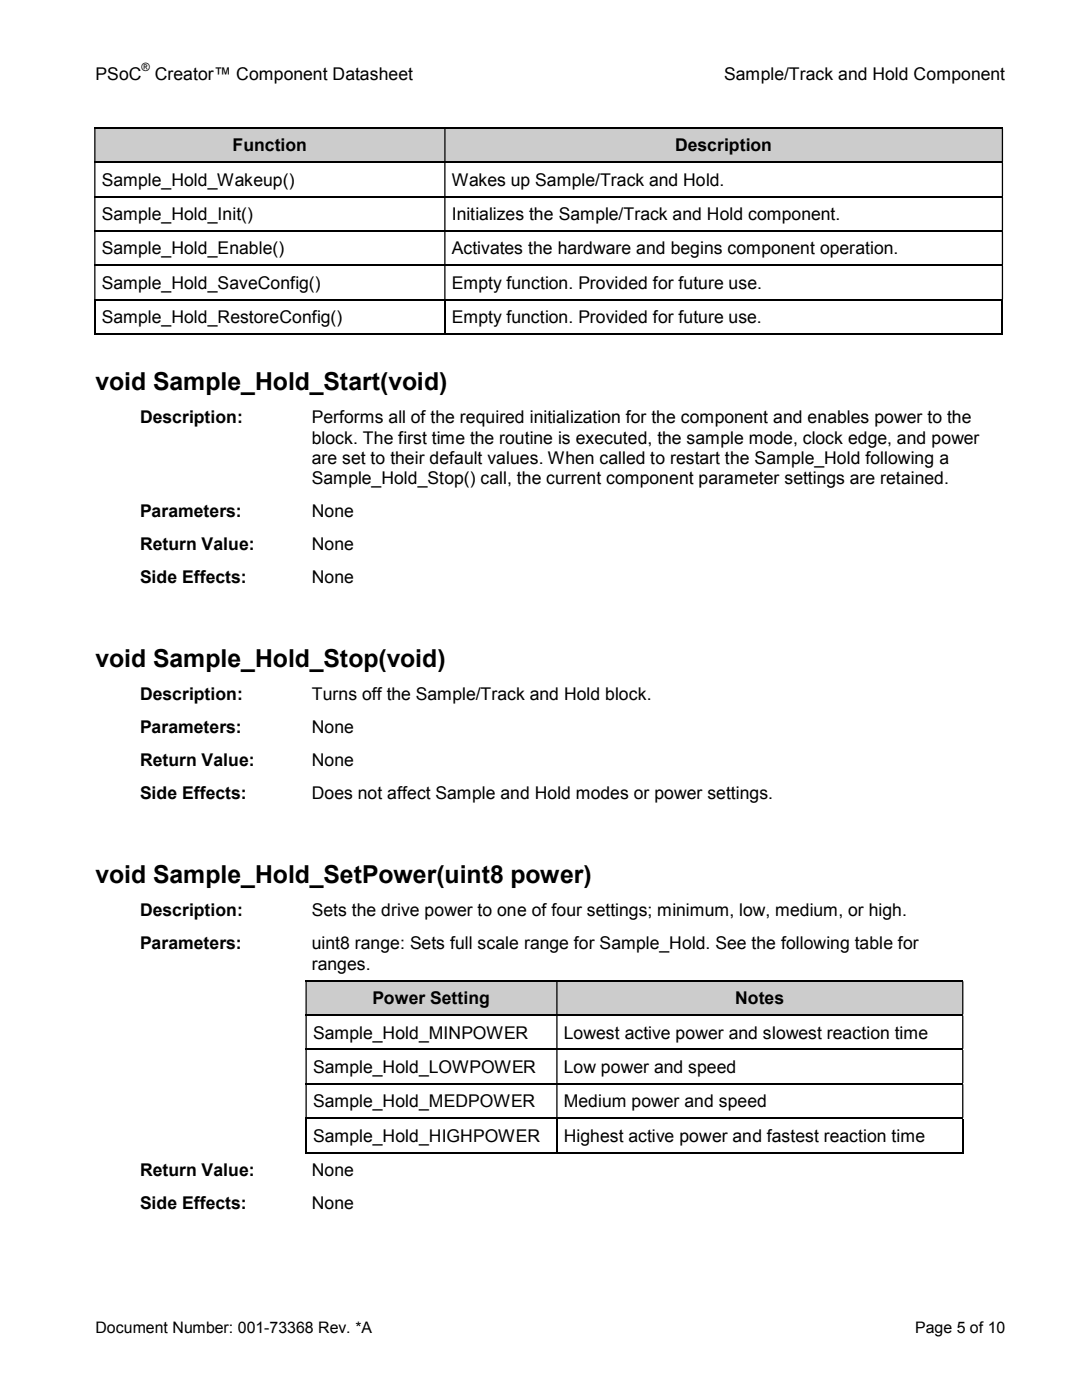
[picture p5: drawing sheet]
<svg xmlns="http://www.w3.org/2000/svg" width="216mm" height="279mm" viewBox="0 0 216 279" stroke-linecap="round" stroke-linejoin="round" font-family="sans-serif">
<defs><g id="words">
<g font-size="4.9">
<text x="19" y="77.8">void Sample_Hold_Start(void)</text>
<text x="19" y="133.1">void Sample_Hold_Stop(void)</text>
<text x="19" y="176.2">void Sample_Hold_SetPower(uint8 power)</text>
</g>
<g font-size="3.5">
<text x="19" y="16">PSoC</text>
<text x="30.9" y="16">Creatorô Component Datasheet</text>
<text x="144.5" y="16">Sample/Track and Hold Component</text>
<text x="46.4" y="30.1">Function</text>
<text x="134.7" y="30.1">Description</text>
<text x="20.3" y="37">Sample_Hold_Wakeup()</text>
<text x="90.1" y="37">Wakes up Sample/Track and Hold.</text>
<text x="20.3" y="43.9">Sample_Hold_Init()</text>
<text x="90.2" y="43.9">Initializes the Sample/Track and Hold component.</text>
<text x="20.3" y="50.8">Sample_Hold_Enable()</text>
<text x="90.1" y="50.8">Activates the hardware and begins component operation.</text>
<text x="20.3" y="57.7">Sample_Hold_SaveConfig()</text>
<text x="90.2" y="57.7">Empty function. Provided for future use.</text>
<text x="20.3" y="64.5">Sample_Hold_RestoreConfig()</text>
<text x="90.1" y="64.5">Empty function. Provided for future use.</text>
<text x="27.9" y="84.4">Description:</text>
<text x="62.2" y="88.5">block. The first time the routine is executed, the sample mode, clock edge, and power</text>
<text x="62.2" y="84.5">Performs all of the required initialization for the component and enables power to the</text>
<text x="62.2" y="92.6">are set to their default values. When called to restart the Sample_Hold following a</text>
<text x="62.2" y="96.6">Sample_Hold_Stop() call, the current component parameter settings are retained.</text>
<text x="27.9" y="103.2">Parameters:</text>
<text x="62.2" y="103.2">None</text>
<text x="27.9" y="109.8">Return Value:</text>
<text x="62.2" y="109.8">None</text>
<text x="27.9" y="116.4">Side Effects:</text>
<text x="62.2" y="116.4">None</text>
<text x="27.9" y="139.7">Description:</text>
<text x="62.2" y="139.7">Turns off the Sample/Track and Hold block.</text>
<text x="27.9" y="146.3">Parameters:</text>
<text x="62.2" y="146.3">None</text>
<text x="27.9" y="152.9">Return Value:</text>
<text x="62.2" y="153">None</text>
<text x="27.9" y="159.5">Side Effects:</text>
<text x="62.2" y="159.6">Does not affect Sample and Hold modes or power settings.</text>
<text x="27.9" y="182.8">Description:</text>
<text x="62.2" y="182.9">Sets the drive power to one of four settings; minimum, low, medium, or high.</text>
<text x="27.9" y="189.4">Parameters:</text>
<text x="62.2" y="189.5">uint8 range: Sets full scale range for Sample_Hold. See the following table for</text>
<text x="62.2" y="193.5">ranges.</text>
<text x="74.3" y="200.3">Power Setting</text>
<text x="146.7" y="200.3">Notes</text>
<text x="62.5" y="207.3">Sample_Hold_MINPOWER</text>
<text x="112.5" y="207.3">Lowest active power and slowest reaction time</text>
<text x="62.5" y="214.1">Sample_Hold_LOWPOWER</text>
<text x="112.5" y="214.1">Low power and speed</text>
<text x="62.5" y="221">Sample_Hold_MEDPOWER</text>
<text x="112.5" y="221">Medium power and speed</text>
<text x="62.5" y="227.8">Sample_Hold_HIGHPOWER</text>
<text x="112.5" y="227.8">Highest active power and fastest reaction time</text>
<text x="27.9" y="234.7">Return Value:</text>
<text x="62.2" y="234.7">None</text>
<text x="27.9" y="241.3">Side Effects:</text>
<text x="62.2" y="241.3">None</text>
</g>
<g font-size="3.2">
<text x="19" y="266">Document Number: 001-73368 Rev. *A</text>
<text x="182.6" y="266">Page 5 of 10</text>
</g>
<text font-size="2.3" x="28.2" y="14.2">Æ</text>
</g></defs>
<g fill="#ccc">
<path d="M19 25.7h69.6v6.6h-69.6z"/>
<path d="M88.9 25.7h111v6.6h-111z"/>
</g>
<path d="M18.8 25.5h181.4M18.8 32.4h181.4M18.8 39.2h181.4M18.8 46.1h181.4M18.8 53h181.4M18.8 59.8h181.4M18.9 59.9v6.9M88.8 59.9v6.9M200 59.9v6.9M18.8 66.7h69.8M88.9 66.7h111" fill="none" stroke="#000" stroke-width=".25"/>
<g fill="#000">
<path d="M199.9 66.6h.3v.2h-.3z"/>
<path d="M18.8 25.7h.2v6.6h-.2zM88.6 25.7h.3v6.6h-.3zM199.9 25.7h.3v6.6h-.3z"/>
<path d="M18.8 32.5h.2v6.6h-.2zM88.6 32.5h.3v6.6h-.3zM199.9 32.5h.3v6.6h-.3z"/>
<path d="M18.8 39.4h.2v6.6h-.2zM88.6 39.4h.3v6.6h-.3zM199.9 39.4h.3v6.6h-.3z"/>
<path d="M18.8 46.2h.2v6.6h-.2zM88.6 46.2h.3v6.6h-.3zM199.9 46.2h.3v6.6h-.3z"/>
<path d="M18.8 53.1h.2v6.6h-.2zM88.6 53.1h.3v6.6h-.3zM199.9 53.1h.3v6.6h-.3z"/>
</g>
<g fill="#ccc">
<path d="M61.2 195.8h49.8v6.6h-49.8z"/>
<path d="M111.3 195.8h80.6v6.6h-80.6z"/>
</g>
<path d="M61 195.7h131.2M61 202.6h131.2M61 209.4h131.2M61 216.3h131.2M61 223.2h131.2M61 230h50M61.1 223.3v6.9M111.1 223.3v6.9M111.3 230h80.7M192.1 223.3v6.9" fill="none" stroke="#000" stroke-width=".25"/>
<g fill="#000">
<path d="M192 229.9h.2v.3h-.2z"/>
<path d="M61 195.8h.2v6.6h-.2zM111 195.8h.3v6.6h-.3zM192 195.8h.2v6.6h-.2z"/>
<path d="M61 202.7h.2v6.6h-.2zM111 202.7h.3v6.6h-.3zM192 202.7h.2v6.6h-.2z"/>
<path d="M61 209.5h.2v6.7h-.2zM111 209.5h.3v6.7h-.3zM192 209.5h.2v6.7h-.2z"/>
<path d="M61 216.4h.2v6.7h-.2zM111 216.4h.3v6.7h-.3zM192 216.4h.2v6.7h-.2z"/>
</g>
<use href="#words"/>
</svg>
